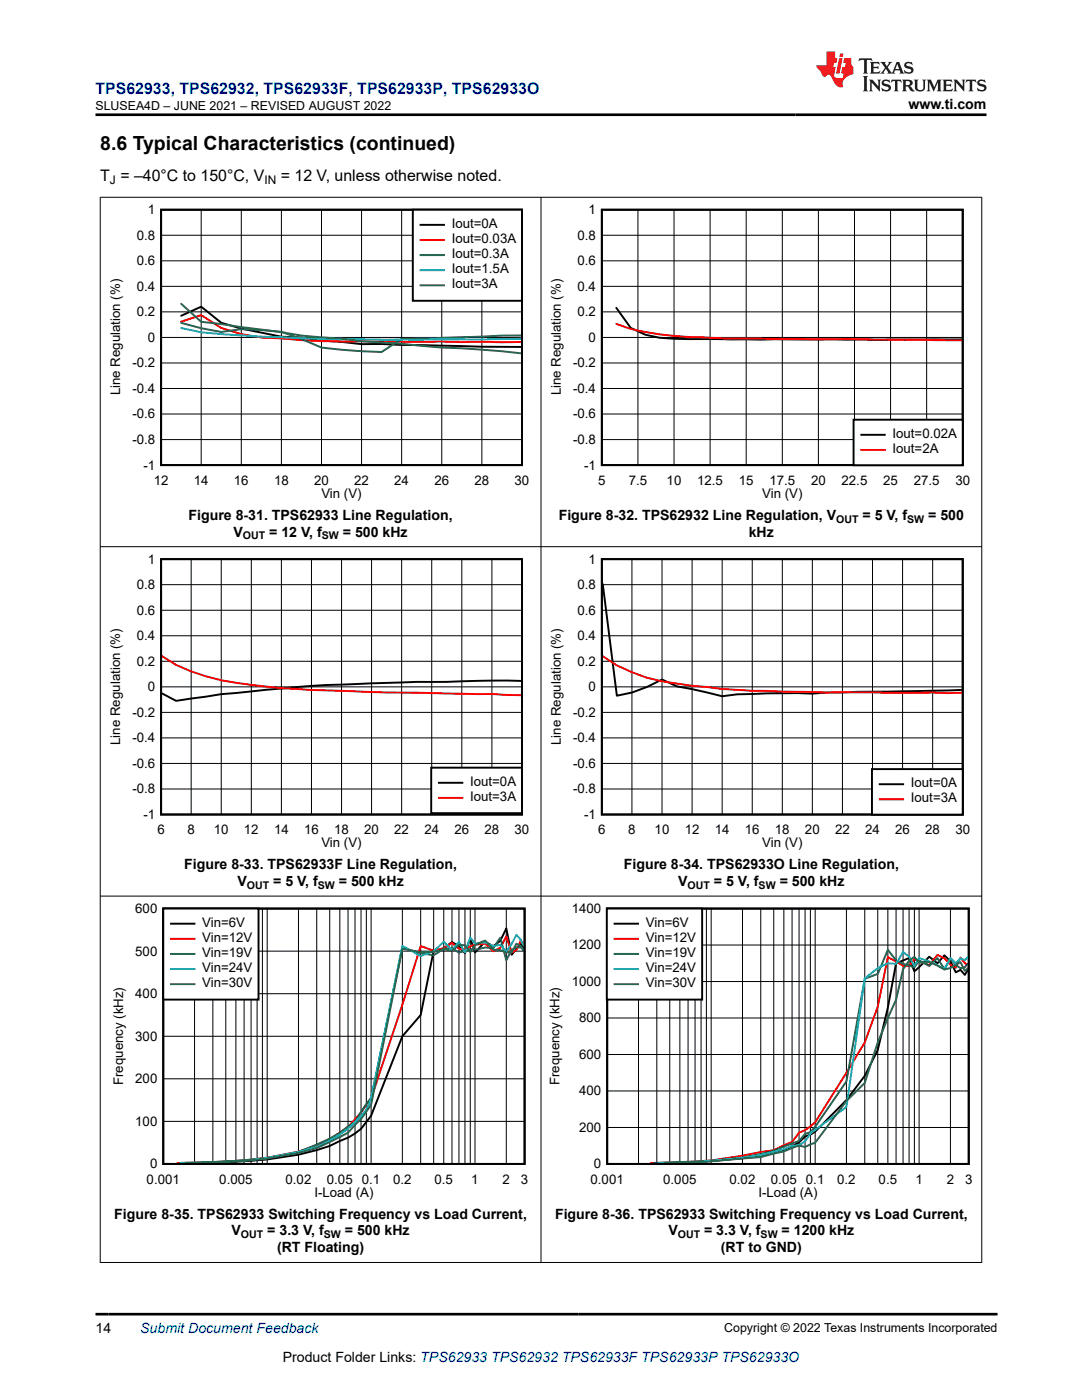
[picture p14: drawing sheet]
<svg xmlns="http://www.w3.org/2000/svg" width="216mm" height="279mm" viewBox="0 0 216 279" stroke-linecap="round" stroke-linejoin="round" font-family="sans-serif">
<defs><g id="words">
<text font-size="3.9" x="20" y="29.9">8.6 Typical Characteristics (continued)</text>
<text font-size="3.2" fill="#00f" x="19" y="18.7">TPS62933, TPS62932, TPS62933F, TPS62933P, TPS62933O</text>
<g font-size="3.2">
<text x="20" y="36.1">T = –40°C to 150°C, V</text>
<text x="56" y="36.1">= 12 V, unless otherwise noted.</text>
</g>
<g font-size="2.8">
<text x="181.3" y="21.8">www.ti.com</text>
<text x="37.6" y="103.7">Figure 8-31. TPS62933 Line Regulation,</text>
<text x="46.6" y="107.1">V</text>
<text x="53.7" y="107.1">= 12 V, f</text>
<text x="68.4" y="107.1">= 500 kHz</text>
<text x="111.5" y="103.7">Figure 8-32. TPS62932 Line Regulation, V</text>
<text x="149.4" y="107.1">kHz</text>
<text x="172.1" y="103.7">= 5 V, f</text>
<text x="185.2" y="103.7">= 500</text>
<text x="36.8" y="173.4">Figure 8-33. TPS62933F Line Regulation,</text>
<text x="124.5" y="173.4">Figure 8-34. TPS62933O Line Regulation,</text>
<text x="47.4" y="176.8">V</text>
<text x="54.5" y="176.8">= 5 V, f</text>
<text x="67.6" y="176.8">= 500 kHz</text>
<text x="135.3" y="176.8">V</text>
<text x="142.5" y="176.8">= 5 V, f</text>
<text x="155.6" y="176.8">= 500 kHz</text>
<text x="22.8" y="243.2">Figure 8-35. TPS62933 Switching Frequency vs Load Current,</text>
<text x="110.8" y="243.2">Figure 8-36. TPS62933 Switching Frequency vs Load Current,</text>
<text x="46.2" y="246.6">V</text>
<text x="53.3" y="246.6">= 3.3 V, f</text>
<text x="55.3" y="250">(RT Floating)</text>
<text x="68.8" y="246.6">= 500 kHz</text>
<text x="133.4" y="246.6">V</text>
<text x="140.5" y="246.6">= 3.3 V, f</text>
<text x="143.9" y="250">(RT to GND)</text>
<text x="156" y="246.6">= 1200 kHz</text>
<text x="19" y="266.1">14</text>
<text x="56.4" y="271.7">Product Folder Links: TPS62933 TPS62932 TPS62933F TPS62933P TPS62933O</text>
</g>
<text font-size="2.8" fill="#00f" x="28" y="266.1">Submit Document Feedback</text>
<g font-size="2.6">
<text x="27.3" y="47.8">0.8</text>
<text x="29.5" y="42.7">1</text>
<text x="90.1" y="45.5">Iout=0A</text>
<text x="115.2" y="47.8">0.8</text>
<text x="117.5" y="42.7">1</text>
<text x="27.3" y="52.9">0.6</text>
<text x="90.1" y="48.5">Iout=0.03A</text>
<text x="90.1" y="51.5">Iout=0.3A</text>
<text x="115.2" y="52.9">0.6</text>
<text x="27.3" y="58">0.4</text>
<text x="90.1" y="54.5">Iout=1.5A</text>
<text x="90.1" y="57.5">Iout=3A</text>
<text x="115.2" y="58">0.4</text>
<text x="27.3" y="63.1">0.2</text>
<text x="115.2" y="63.1">0.2</text>
<text x="29.5" y="68.2">0</text>
<text x="117.5" y="68.2">0</text>
<text x="26.4" y="73.3">-0.2</text>
<text x="114.4" y="73.3">-0.2</text>
<text x="24" y="78.9" transform="rotate(-90 24 78.9)">Line Regulation (%)</text>
<text x="26.4" y="83.5">-0.6</text>
<text x="26.4" y="78.4">-0.4</text>
<text x="111.9" y="78.9" transform="rotate(-90 111.9 78.9)">Line Regulation (%)</text>
<text x="114.4" y="83.5">-0.6</text>
<text x="114.4" y="78.4">-0.4</text>
<text x="26.4" y="88.6">-0.8</text>
<text x="114.4" y="88.6">-0.8</text>
<text x="178.1" y="87.4">Iout=0.02A</text>
<text x="28.6" y="93.7">-1</text>
<text x="116.6" y="93.7">-1</text>
<text x="178.1" y="90.4">Iout=2A</text>
<text x="30.7" y="96.7">12</text>
<text x="38.7" y="96.7">14</text>
<text x="46.7" y="96.7">16</text>
<text x="54.7" y="96.7">18</text>
<text x="62.7" y="96.7">20</text>
<text x="64.1" y="99.4">Vin (V)</text>
<text x="70.7" y="96.7">22</text>
<text x="78.7" y="96.7">24</text>
<text x="86.7" y="96.7">26</text>
<text x="94.7" y="96.7">28</text>
<text x="102.7" y="96.7">30</text>
<text x="119.4" y="96.7">5</text>
<text x="125.5" y="96.7">7.5</text>
<text x="133" y="96.7">10</text>
<text x="139.1" y="96.7">12.5</text>
<text x="147.4" y="96.7">15</text>
<text x="152.1" y="99.4">Vin (V)</text>
<text x="153.5" y="96.7">17.5</text>
<text x="161.8" y="96.7">20</text>
<text x="167.9" y="96.7">22.5</text>
<text x="176.2" y="96.7">25</text>
<text x="182.3" y="96.7">27.5</text>
<text x="190.6" y="96.7">30</text>
<text x="29.5" y="112.5">1</text>
<text x="117.5" y="112.5">1</text>
<text x="27.3" y="117.6">0.8</text>
<text x="115.2" y="117.6">0.8</text>
<text x="27.3" y="122.7">0.6</text>
<text x="115.2" y="122.7">0.6</text>
<text x="27.3" y="127.8">0.4</text>
<text x="115.2" y="127.8">0.4</text>
<text x="27.3" y="132.9">0.2</text>
<text x="29.5" y="138">0</text>
<text x="115.2" y="132.9">0.2</text>
<text x="117.5" y="138">0</text>
<text x="26.4" y="143.1">-0.2</text>
<text x="114.4" y="143.1">-0.2</text>
<text x="24" y="148.7" transform="rotate(-90 24 148.7)">Line Regulation (%)</text>
<text x="26.4" y="148.2">-0.4</text>
<text x="111.9" y="148.7" transform="rotate(-90 111.9 148.7)">Line Regulation (%)</text>
<text x="114.4" y="148.2">-0.4</text>
<text x="26.4" y="153.2">-0.6</text>
<text x="114.4" y="153.2">-0.6</text>
<text x="26.4" y="158.3">-0.8</text>
<text x="93.8" y="156.8">Iout=0A</text>
<text x="93.8" y="159.8">Iout=3A</text>
<text x="114.4" y="158.3">-0.8</text>
<text x="181.8" y="157.1">Iout=0A</text>
<text x="181.8" y="160.1">Iout=3A</text>
<text x="28.6" y="163.4">-1</text>
<text x="31.4" y="166.5">6</text>
<text x="37.4" y="166.5">8</text>
<text x="42.7" y="166.5">10</text>
<text x="48.7" y="166.5">12</text>
<text x="54.7" y="166.5">14</text>
<text x="60.7" y="166.5">16</text>
<text x="66.7" y="166.5">18</text>
<text x="72.7" y="166.5">20</text>
<text x="78.7" y="166.5">22</text>
<text x="84.7" y="166.5">24</text>
<text x="90.7" y="166.5">26</text>
<text x="96.7" y="166.5">28</text>
<text x="102.7" y="166.5">30</text>
<text x="116.6" y="163.4">-1</text>
<text x="119.4" y="166.5">6</text>
<text x="125.4" y="166.5">8</text>
<text x="130.6" y="166.5">10</text>
<text x="136.6" y="166.5">12</text>
<text x="142.6" y="166.5">14</text>
<text x="148.6" y="166.5">16</text>
<text x="154.6" y="166.5">18</text>
<text x="160.6" y="166.5">20</text>
<text x="166.6" y="166.5">22</text>
<text x="172.6" y="166.5">24</text>
<text x="178.6" y="166.5">26</text>
<text x="184.6" y="166.5">28</text>
<text x="190.6" y="166.5">30</text>
<text x="64.1" y="169.1">Vin (V)</text>
<text x="152.1" y="169.1">Vin (V)</text>
<text x="27" y="182.2">600</text>
<text x="40.4" y="184.9">Vin=6V</text>
<text x="114.1" y="182.2">1400</text>
<text x="128.9" y="184.9">Vin=6V</text>
<text x="27" y="190.7">500</text>
<text x="40.4" y="187.9">Vin=12V</text>
<text x="40.4" y="191">Vin=19V</text>
<text x="114.1" y="189.5">1200</text>
<text x="128.9" y="187.9">Vin=12V</text>
<text x="128.9" y="191">Vin=19V</text>
<text x="40.4" y="194">Vin=24V</text>
<text x="40.4" y="197">Vin=30V</text>
<text x="114.1" y="196.8">1000</text>
<text x="128.9" y="194">Vin=24V</text>
<text x="128.9" y="197">Vin=30V</text>
<text x="27" y="199.2">400</text>
<text x="27" y="207.7">300</text>
<text x="115.6" y="204.1">800</text>
<text x="115.6" y="211.3">600</text>
<text x="24.6" y="216.6" transform="rotate(-90 24.6 216.6)">Frequency (kHz)</text>
<text x="27" y="216.2">200</text>
<text x="111.7" y="216.6" transform="rotate(-90 111.7 216.6)">Frequency (kHz)</text>
<text x="115.6" y="218.6">400</text>
<text x="27" y="224.7">100</text>
<text x="115.6" y="225.9">200</text>
<text x="29.9" y="233.2">0</text>
<text x="118.5" y="233.2">0</text>
<text x="29.3" y="236.2">0.001</text>
<text x="43.8" y="236.2">0.005</text>
<text x="57" y="236.2">0.02</text>
<text x="62.7" y="238.8">I-Load (A)</text>
<text x="65.2" y="236.2">0.05</text>
<text x="72.2" y="236.2">0.1</text>
<text x="78.4" y="236.2">0.2</text>
<text x="86.7" y="236.2">0.5</text>
<text x="94" y="236.2">1</text>
<text x="100.3" y="236.2">2</text>
<text x="103.9" y="236.2">3</text>
<text x="117.8" y="236.2">0.001</text>
<text x="132.3" y="236.2">0.005</text>
<text x="145.6" y="236.2">0.02</text>
<text x="151.3" y="238.8">I-Load (A)</text>
<text x="153.8" y="236.2">0.05</text>
<text x="160.8" y="236.2">0.1</text>
<text x="167.1" y="236.2">0.2</text>
<text x="175.3" y="236.2">0.5</text>
<text x="182.7" y="236.2">1</text>
<text x="188.9" y="236.2">2</text>
<text x="192.6" y="236.2">3</text>
</g>
<g font-size="2.5">
<text x="19.1" y="21.9">SLUSEA4D – JUNE 2021 – REVISED AUGUST 2022</text>
<text x="144.5" y="265.8">Copyright © 2022 Texas Instruments Incorporated</text>
</g>
<g font-size="2.4">
<text x="21.9" y="36.7">J</text>
<text x="52.8" y="36.7">IN</text>
</g>
<g font-size="2.1">
<text x="48.5" y="107.7">OUT</text>
<text x="64.2" y="107.7">SW</text>
<text x="166.9" y="104.3">OUT</text>
<text x="181" y="104.3">SW</text>
<text x="49.3" y="177.4">OUT</text>
<text x="63.4" y="177.4">SW</text>
<text x="137.2" y="177.4">OUT</text>
<text x="151.4" y="177.4">SW</text>
<text x="48.1" y="247.1">OUT</text>
<text x="64.6" y="247.1">SW</text>
<text x="135.3" y="247.1">OUT</text>
<text x="151.8" y="247.1">SW</text>
</g>
</g></defs>
<path d="M32.1 41.9h72.1v50.9h-72.1zM36.1 63l4-1.8 4 3.2 4 1.2 8.1 1.6 4 .2 4 .6 7.9 .7h4l20.1 .5h7.8" fill="none" stroke="#000" stroke-width=".39"/>
<g fill="none" stroke="#000" stroke-width=".2">
<path d="M32.1 57.1h72.1M32.1 52.1h72.1M32.1 47h72.1M40.1 41.9v50.9M48.1 41.9v50.9M56.2 41.9v50.9M64.2 41.9v50.9M72.1 41.9v50.9M80.1 41.9v50.9M88.1 41.9v50.9M96.2 41.9v50.9M32.1 77.5h72.1"/>
<path d="M32.1 72.4h72.1M32.1 67.3h72.1M32.1 62.2h72.1M32.1 87.7h72.1M32.1 82.6h72.1"/>
</g>
<path d="M36.1 64.2l4-1.3 4 2.6 4 1.2 4 .7 4.1 .1a125.3 125.3 0 0 0 15.9 .6l31.9 .1" fill="none" stroke="#f00" stroke-width=".39"/>
<path d="M36.1 64.4l4 1.1 4 .8 4-.6 8.1 .5 4 1.5 4 1.7 7.9 .7 4 .1 4-2.6 23.9-.6" fill="none" stroke="#105465" stroke-width=".39"/>
<path d="M36.1 65.5l4 .8a463.2 463.2 0 0 0 40 1.5l23.9-.2" fill="none" stroke="#00bacc" stroke-width=".39"/>
<path d="M36.1 60.6l4 3.6 16.1 2.1 4 .7 8 .6 3.9 .5 8 .5 8 .8a193.9 193.9 0 0 1 15.9 1.1" fill="none" stroke="#286b49" stroke-width=".39"/>
<path d="M82.4 41.9h21.8v18.1h-21.8z" fill-rule="evenodd" fill="#fff"/>
<path d="M82.4 41.9h21.8v18.1h-21.8zM83.9 44.9h4.7M120.1 41.9h72v50.9h-72zM123 61.4l2.8 4 2.9 1.4 2.9 .6 5.8 .3 14.4 .1 40.1-.1" fill="none" stroke="#000" stroke-width=".39"/>
<path d="M83.9 47.9h4.7M123 64.6a46.5 46.5 0 0 0 14.4 2.7l8.6 .3 45.9 .3" fill="none" stroke="#f00" stroke-width=".39"/>
<path d="M83.9 50.9h4.7" fill="none" stroke="#105465" stroke-width=".39"/>
<path d="M83.9 53.9h4.7" fill="none" stroke="#00bacc" stroke-width=".39"/>
<path d="M83.9 56.9h4.7" fill="none" stroke="#286b49" stroke-width=".39"/>
<g fill="none" stroke="#000" stroke-width=".2">
<path d="M120.1 57.1h72M120.1 52.1h72M120.1 47h72M127.3 41.9v50.9M134.5 41.9v50.9M141.7 41.9v50.9M148.9 41.9v50.9M156.1 41.9v50.9M163.3 41.9v50.9M170.5 41.9v50.9M177.7 41.9v50.9M184.9 41.9v50.9"/>
<path d="M120.1 77.5h72M120.1 72.4h72M120.1 67.3h72M120.1 62.2h72M120.1 87.7h72M120.1 82.6h72"/>
</g>
<path d="M170.3 83.8h21.8v9h-21.8z" fill-rule="evenodd" fill="#fff"/>
<path d="M170.3 83.8h21.8v9h-21.8zM171.9 86.8h4.6M32.1 111.6h72.1v51h-72.1zM104 135.9l-5.8-.1-18.1 .4a418 418 0 0 0-27 1.5l-3 .3a110.5 110.5 0 0 0-12 1.4l-3 .5-2.8-1.5" fill="none" stroke="#000" stroke-width=".39"/>
<path d="M171.9 89.8h4.6M32.3 130.9a33.9 33.9 0 0 0 14.8 5.4 199.2 199.2 0 0 0 24 1.7l27.1 .5 5.8 .2" fill="none" stroke="#f00" stroke-width=".39"/>
<g fill="none" stroke="#000" stroke-width=".2">
<path d="M32.1 116.7h72.1M38.1 111.6v51M44.1 111.6v51M50.1 111.6v51M56.2 111.6v51M62.2 111.6v51M68.2 111.6v51M74.1 111.6v51M80.1 111.6v51M86.1 111.6v51M92.1 111.6v51M98.2 111.6v51"/>
<path d="M32.1 137.1h72.1M32.1 132h72.1M32.1 126.9h72.1M32.1 121.8h72.1M32.1 157.5h72.1M32.1 152.4h72.1M32.1 147.3h72.1M32.1 142.2h72.1"/>
</g>
<path d="M86 153.2h18.2v9.1h-18.2z" fill-rule="evenodd" fill="#fff"/>
<path d="M120.1 111.6h72v51h-72zM120.3 116.6l2.8 22.2 3-.6 3-1.1 3-1.5 3 1.4 3 .5 6 1.5 3-.4 6-.2h9l3-.2 26.8-.5M86 153.2h18.2v9.1h-18.2zM87.6 156.2h4.7" fill="none" stroke="#000" stroke-width=".39"/>
<path d="M120.3 131a31.4 31.4 0 0 0 14.8 5.4 165.5 165.5 0 0 0 24 1.7l6 .1 3-.1 9 .2 14.8-.1M87.6 159.2h4.7" fill="none" stroke="#f00" stroke-width=".39"/>
<g fill="none" stroke="#000" stroke-width=".2">
<path d="M120.1 116.7h72M126.1 111.6v51M132.1 111.6v51M138.1 111.6v51M144.1 111.6v51M150.1 111.6v51M156.1 111.6v51M162.1 111.6v51M168.1 111.6v51M174.1 111.6v51M180.1 111.6v51M186.1 111.6v51"/>
<path d="M120.1 137.1h72M120.1 132h72M120.1 126.9h72M120.1 121.8h72M120.1 157.5h72M120.1 152.4h72M120.1 147.3h72M120.1 142.2h72"/>
</g>
<path d="M174 153.5h18.1v9.1h-18.1z" fill-rule="evenodd" fill="#fff"/>
<path d="M174 153.5h18.1v9.1h-18.1zM175.5 156.5h4.7M32.6 181.3h72.1v51h-72.1zM104.5 189.3l-.6-1-1.8 2.2-1.1-5.2-1.2 2.5-1.4 1-1.6-.9-2 2.2-1-2.8-1 2.9-1.2-1.4-1.4-.8-1.7 1.2-2 .5-2.6 12.9-3.6 4.2-6.2 15.9-1 1.2a9.9 9.9 0 0 1-5.3 3.8l-2 1a63.3 63.3 0 0 1-15.7 3l-10.8 .4" fill="none" stroke="#000" stroke-width=".39"/>
<path d="M175.5 159.5h4.7M104.5 188.4l-.6-.7-.9 1.9-.9 .5-1.1-3.2-1.2 2.2-1.4 .8-1.6-1.6-2 .3-1 .3-1 .6-1.2-.2-1.4-1.1-1.7 1.1-2 .4-2.6-.9-3.6 11.7-6.2 18.7a32.5 32.5 0 0 1-4.7 5.7 26.1 26.1 0 0 1-9.8 4.9l-6.3 1.2a123.4 123.4 0 0 1-17.9 1.1" fill="none" stroke="#f00" stroke-width=".39"/>
<g fill="none" stroke="#000" stroke-width=".2">
<path d="M32.6 198.3h72.1M32.6 189.8h72.1M38.8 181.3v51M42.5 181.3v51M45.1 181.3v51M47.1 181.3v51M48.7 181.3v51M50.1 181.3v51M51.3 181.3v51M52.4 181.3v51M53.3 181.3v51M59.6 181.3v51"/>
<path d="M63.2 181.3v51M65.8 181.3v51M67.8 181.3v51M69.4 181.3v51M70.8 181.3v51M72 181.3v51M73.1 181.3v51M74.1 181.3v51M80.3 181.3v51M83.9 181.3v51M86.5 181.3v51M88.5 181.3v51"/>
<path d="M90.2 181.3v51M91.6 181.3v51M92.8 181.3v51M93.8 181.3v51M94.8 181.3v51M101 181.3v51M32.6 215.3h72.1M32.6 206.8h72.1M32.6 223.8h72.1"/>
</g>
<path d="M104.5 189.4l-.6-.3-.9-.1-.9 .6-1.1 2-1.2-4.5-1.4 2.1-1.6-.1-2 .5-1-.2-2.2 .7-1.4-.9-1.7 .2-2 1.2-2.6-.4-3.6-1.1-6.2 30-2.1 2.8-1.2 2-3 2.2-2 1.1-6.2 2.7-6.3 1.2a152.8 152.8 0 0 1-17.3 1" fill="none" stroke="#105465" stroke-width=".39"/>
<path d="M104.5 188.7l-.6-1.2-.9-.9-.9 1.8-1.1 1.5-1.2-1.4-1.4 .4-1.6-.8-2 .2-1-1.2-1 3-1.2-2.1-1.4 1.6-1.7-1.7-2 2-2.6 .9-3.6-2-6.2 30.5-1 2.2-1.1 1.2a22.6 22.6 0 0 1-12.4 7.2l-6.3 1.2a124 124 0 0 1-17.3 1" fill="none" stroke="#00bacc" stroke-width=".39"/>
<path d="M104.5 189.8l-.6-1-.9-.5-.9 1.8h-1.1l-1.2-.5-1.4-.1-1.6-1.8-2 .9-1 1.4-1-1.4h-1.2l-1.4 1.1-1.7-.2-2 .5-2.6 .1-3.6-.8-6.2 31.2-2.1 2.8-2.6 2.8-6.2 3a62.4 62.4 0 0 1-13.1 2.4l-7.6 .5-5.5 .1" fill="none" stroke="#286b49" stroke-width=".39"/>
<path d="M32.6 181.3h19v18.2h-19z" fill-rule="evenodd" fill="#fff"/>
<path d="M32.6 181.3h19v18.2h-19zM34.1 184.3h4.7M121.2 181.3h72.1v51h-72.1zM193.1 193.6l-.6 1-.8-1-1 .4-1.1-2.2-1.2-1.1-1.3 1.5-1.7-1.3-2.9 3-1.1-2.7-2.6 1-1.6 8.9-2.1 8.4-2.5 5.2-3.7 4.8-6.2 6.3-1 .6-1.1 .4-1.2 1.2-3 1.6-2 .3a61.9 61.9 0 0 1-14.5 1.9l-7.8 .3" fill="none" stroke="#000" stroke-width=".39"/>
<path d="M34.1 187.4h4.7M193.1 192.6l-.6-.4-.8-1.1-1 2-1.1-.6-1.2-1.3-1.3-.6-1.7 2-2.9-1.2-1.1 1.3h-1.2l-3-1.7-2.1 9.9-2.5 7.1-9.9 16-2.1 1.6-1.2 .5-1.4 1.8-3.6 1.7-2.6 .3a63.1 63.1 0 0 1-13.1 1.9l-8.9 .3" fill="none" stroke="#f00" stroke-width=".39"/>
<path d="M34.1 190.4h4.7M193.1 192.4l-.6 .6-.8 .2-1-.6-1.1-1.2-1.2 2-1.3-2.2-1.7 1.6-2-1.1-.9 1.4-2.3-.7-1.4-.7-1.6-2.1-2.1 4.8-2.5 .9-3.7 20.5-6.2 9.1-1 1-1.1 .4-1.2 1.4-5 2a80.3 80.3 0 0 1-15.7 2.1l-8.2 .3" fill="none" stroke="#105465" stroke-width=".39"/>
<path d="M34.1 193.4h4.7M193.1 191l-.6 .6-.8-.3-1 .9-1.1-1-1.2 2.2-3-1.5-2-.7-.9 1.6-1.1-1.9-1.2-.9-1.4 2.4-1.6-.2-2.1 1-2.5 2.1-3.7 25.6-7.2 5.3-1.1 1.6-1.2 .8-1.4 .1a51.7 51.7 0 0 1-17 3.1l-9.5 .3" fill="none" stroke="#00bacc" stroke-width=".39"/>
<path d="M34.1 196.4h4.7M193.1 193.2l-.6 .6-.8-1.8-2.1 1.2-1.2 .3-3-1.5-2 .1-.9-1.1-1.1 .7-1.2 1.7-1.4 6.1-3.7 8.5-2.5 8.1-3.7 3.6-6.2 8.4-2.1 .8-1.2-.3-3 1.2-4.6 1.1-10.8 .9-8.4 .3" fill="none" stroke="#286b49" stroke-width=".39"/>
<g fill="none" stroke="#000" stroke-width=".2">
<path d="M121.2 195.9h72.1M121.2 188.6h72.1M127.4 181.3v51M131.1 181.3v51M133.6 181.3v51M135.7 181.3v51M137.3 181.3v51M138.7 181.3v51M139.9 181.3v51M141 181.3v51M141.9 181.3v51M148.2 181.3v51"/>
<path d="M151.8 181.3v51M154.4 181.3v51M156.4 181.3v51M158 181.3v51M159.4 181.3v51M160.6 181.3v51M161.7 181.3v51M162.7 181.3v51M168.9 181.3v51M172.6 181.3v51M175.1 181.3v51M177.2 181.3v51"/>
<path d="M178.8 181.3v51M180.2 181.3v51M181.4 181.3v51M182.5 181.3v51M183.4 181.3v51M189.6 181.3v51M121.2 217.7h72.1M121.2 210.4h72.1M121.2 203.2h72.1M121.2 225h72.1"/>
</g>
<path d="M121.1 181.3h19v18.2h-19z" fill-rule="evenodd" fill="#fff"/>
<path d="M121.1 181.3h19v18.2h-19zM122.6 184.3h4.7" fill="none" stroke="#000" stroke-width=".39"/>
<path d="M122.6 187.4h4.7" fill="none" stroke="#f00" stroke-width=".39"/>
<path d="M122.6 190.4h4.7" fill="none" stroke="#105465" stroke-width=".39"/>
<path d="M122.6 193.4h4.7" fill="none" stroke="#00bacc" stroke-width=".39"/>
<path d="M122.6 196.4h4.7" fill="none" stroke="#286b49" stroke-width=".39"/>
<path d="M19.9 39.4h176.1M20 39.3v212.7M107.9 39.3v212.7M195.9 39.3v212.7M19.9 109.1h176.1M19.9 178.8h176.1M19.9 252h176.1" fill="none" stroke="#000" stroke-width=".2"/>
<path d="M171.5 11.6l-.2 .6 .5-.2h.6v.1v2.2l-.2 .4h1l-.2-.4v-2.2v-.1h.5l.5 .2-.1-.6zM173.6 12.4l.2 .3v1.6l-.2 .4h1.9l.1-.6a1.08 1.08 0 0 1-1.3 .2v-.7h.6l.4 .2v-.7l-.4 .2h-.6v-.5l.2-.2a1 1 0 0 1 1 .3l-.1-.5zM175.7 12.4l.9 1.1-1 1.2h.9l-.2-.2 .5-.8 .4 .8-.2 .2h1.6l-.2-.2 .2-.5h.9l.1 .5-.1 .2h.9l-.2-.4-.8-1.9h-.5l-.9 2.1-.9-1.1 .9-1h-.8l.2 .2-.4 .6-.4-.6 .2-.2zM179 12.8l.4 1h-.7zM180.7 12.5a.65 .65 0 0 0-.2 .7 .65 .65 0 0 0 .6 .5l.6 .1 .1 .3a.79 .79 0 0 1-.7 .4 .79 .79 0 0 1-.7-.5l.1 .7 .2-.1a.93 .93 0 0 0 1.1 0 .93 .93 0 0 0 .4-.9 1.46 1.46 0 0 0-1.2-.6l-.1-.3a1.09 1.09 0 0 1 1.2 .2l-.2-.6-.1 .1-.5-.2zM172.2 15.2l.2 .4v2.2l-.2 .4h1l-.2-.4v-2.2l.2-.4zM173.4 15.9l.2 .4v1.5l-.2 .4h.8l-.3-.4 .1-1.3 1.6 1.8v-2l.2-.4h-.7l.1 .2 .1 1.1-1.2-1.3zM176.2 16a.65 .65 0 0 0-.2 .8 .65 .65 0 0 0 .6 .4l.6 .2 .1 .2a.79 .79 0 0 1-.7 .4 .79 .79 0 0 1-.7-.5l.1 .7 .2-.1a.93 .93 0 0 0 1.1 .1 .93 .93 0 0 0 .4-1 1.46 1.46 0 0 0-1.2-.5l-.1-.4a1.09 1.09 0 0 1 1.2 .2l-.1-.6-.2 .1-.5-.1zM177.9 15.9l-.1 .6a.63 .63 0 0 1 .8-.3v1.6l-.3 .4h1l-.2-.4v-1.6a.66 .66 0 0 1 .8 .3l-.1-.6zM180 15.9l.2 .4v1.5l-.2 .4h1l-.2-.2-.1-.7h.5l.1 .2a.79 .79 0 0 0 1.2 .6l-1-.9a.61 .61 0 0 0 .6-.6 .61 .61 0 0 0-.5-.7zM180.8 16.2h.1a.47 .47 0 0 1 .5 .1 .47 .47 0 0 1 .1 .5l-.1 .1-.7 .1zM182.3 15.9l.2 .2a2.27 2.27 0 0 0 .4 2 1.04 1.04 0 0 0 1.7-.7v-1.3l.2-.2h-.8l.2 .4v1.1a.6 .6 0 0 1-.6 .6 .6 .6 0 0 1-.6-.6v-1.1l.3-.4zM184.9 15.9l.2 .4v1.5l-.2 .4h.8l-.3-.4v-1.4l.9 1.9 .9-1.9v1.4l-.3 .4h1l-.2-.4v-1.5l.2-.4h-.8l-.7 1.5-.6-1.5zM188.1 15.9l.2 .4v1.5l-.2 .4h1.9l.1-.6a1.09 1.09 0 0 1-1.3 .2v-.7h.6l.4 .2v-.6l-.4 .2h-.6v-.6l.2-.1a1.01 1.01 0 0 1 1 .3l-.1-.6zM190.2 15.9l.3 .4v1.5l-.3 .4h.8l-.2-.4v-1.3l1.6 1.8v-2l.2-.4h-.7l.2 .2v1.1l-1.2-1.3zM192.8 15.9l-.1 .6a.63 .63 0 0 1 .8-.3v1.6l-.3 .4h1l-.2-.4v-1.6a.66 .66 0 0 1 .8 .3l-.1-.6zM195.2 16a.65 .65 0 0 0-.2 .8 .65 .65 0 0 0 .6 .4l.6 .2 .2 .2a.79 .79 0 0 1-.7 .4 .79 .79 0 0 1-.7-.5l.1 .7 .2-.1a.93 .93 0 0 0 1 .1 .93 .93 0 0 0 .5-1 1.46 1.46 0 0 0-1.3-.5v-.4a1.09 1.09 0 0 1 1.2 .2l-.2-.6-.2 .1-.5-.1z" fill="#231f20"/>
<path d="M164.9 10.3v2.7h-2l.1 .4 .8 1a.95 .95 0 0 0 1 .9 .59 .59 0 0 1 .5-.4 .59 .59 0 0 1 .5 .3l.4 .8a1.59 1.59 0 0 0 2.1 1.4 1.61 1.61 0 0 1 1-2.3l1-.3-.1-1.5a1.59 1.59 0 0 1-.3-1.7h-1.5l-.2 .9h.6l-.2 .9h-.5l-.2 .9v.3l.4 .1-.1 .9h-.7a.73 .73 0 0 1-1-.7l.3-1.5h-.5l.1-.9h.5l.2-.9h-.5v-1.3zM167.4 11.6l-.6 3.1h.7l.6-3.1zM167.6 10.7l-.1 .6h.7l.1-.6z" fill="#ed1c24"/>
<path d="M19 22.9h177.8M19 262.3h180" fill="none" stroke="#000" stroke-width=".53"/>
<use href="#words"/>
</svg>
